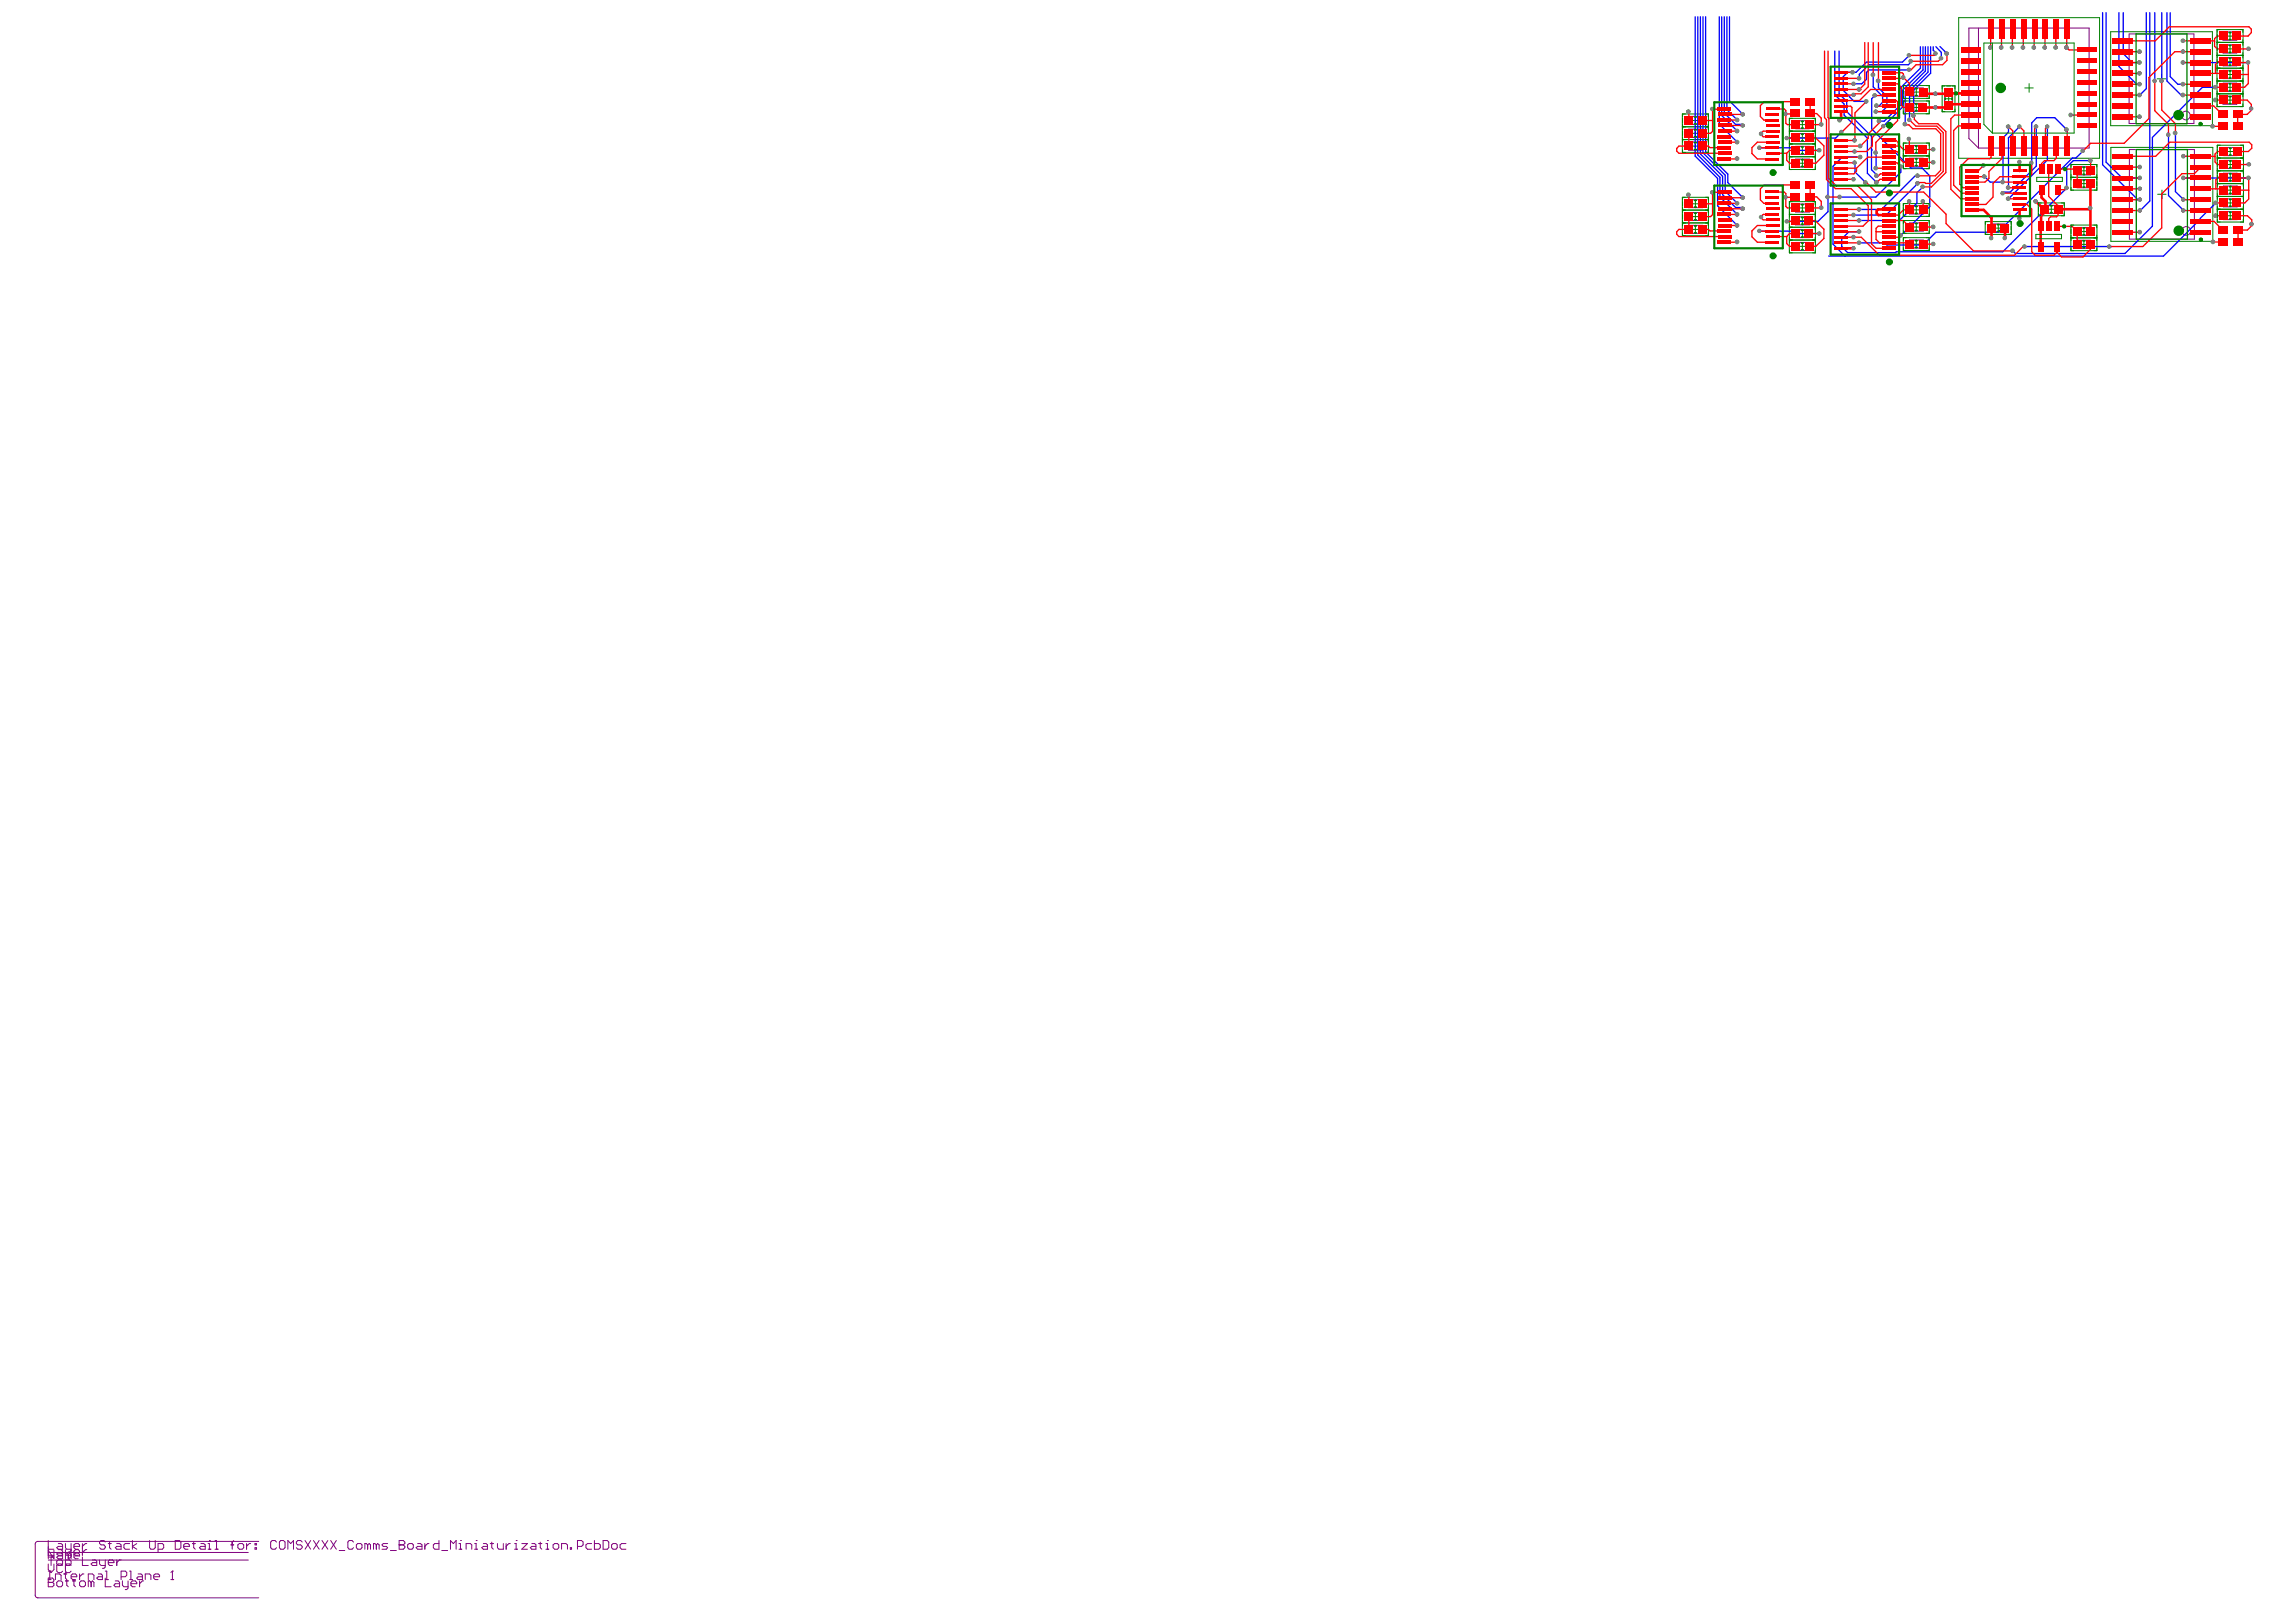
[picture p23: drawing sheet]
<svg xmlns="http://www.w3.org/2000/svg" width="287mm" height="202mm" viewBox="0 0 287 202" stroke-linecap="round" stroke-linejoin="round" font-family="sans-serif">
<g fill="none" stroke="#008000" stroke-width=".12">
<path d="M210.2 14.2h3.3v4.8h-3.3zM210.2 17.4h3.3M210.2 15.8h3.3M211.4 18.3h1M211.4 16.7h1M211.4 15.1h1M211.9 14.5v1M211.9 16.1v1.1M211.9 17.7v1.1M223.6 14.8h3.3v6.4h-3.3zM223.6 19.6h3.3M223.6 18h3.3"/>
<path d="M223.6 16.4h3.3M224.8 18.8h1M224.8 17.2h1M224.8 15.6h1M225.2 15.1v1M225.2 16.7v1M225.2 18.3v1M225.2 19.9v1M237.8 10.7h3.3v1.6h-3.3zM237.8 12.6h3.3v1.6h-3.3zM237.8 17.9h3.3v3.2h-3.3zM237.8 19.5h3.3"/>
<path d="M239 18.7h1M239 13.4h1M239 11.5h1M239.5 11v1M239.5 12.9v1M239.5 18.2v1M239.5 19.8v1M242.7 10.7h1.6v3.3h-1.6zM243 12.3h1M243.5 11.9v1M244.8 2.2h17.6v17.6h-17.6zM253 11h1.1"/>
<path d="M253.6 10.4v1.1M263.8 4h12.7v11.7h-12.7zM263.8 18.4h12.7v11.8h-12.7zM269.6 9.8h1.1M270.1 9.3v1.1M277.1 3.7h3.2v9.6h-3.2zM277.1 11.7h3.2M277.1 10.1h3.2M277.1 8.5h3.2M277.1 5.3h3.2M277.1 6.9h3.2M277.1 18.1h3.3v9.6h-3.3z"/>
<path d="M277.1 19.7h3.3M278.2 12.5h1M278.2 10.9h1M278.2 9.3h1M278.2 7.7h1M278.2 6.1h1M278.2 4.5h1M278.2 18.9h1M278.7 4v1M278.7 5.6v1M278.7 7.2v1M278.7 8.8v1"/>
<path d="M278.7 10.4v1M278.7 12v1M278.7 18.4v1M210.2 24.6h3.3v4.8h-3.3zM210.2 27.8h3.3M210.2 26.2h3.3M211.4 28.7h1M211.4 27.1h1M211.4 25.5h1M211.9 24.9v1.1M211.9 26.5v1M211.9 28.1v1"/>
<path d="M223.6 25.2h3.3v6.4h-3.3zM223.6 30h3.3M223.6 28.4h3.3M223.6 26.8h3.3M224.8 29.2h1M224.8 30.8h1M224.8 27.6h1M224.8 26h1M224.8 20.4h1M225.2 25.5v1M225.2 27.1v1M225.2 28.7v1"/>
<path d="M225.2 30.3v1M237.8 25.4h3.3v1.6h-3.3zM237.8 27.5h3.3v1.6h-3.3zM237.8 29.7h3.3v1.6h-3.3zM239 30.5h1M239 28.4h1M239 26.2h1M239 20.3h1M239.5 25.7v1M239.5 27.8v1.1M239.5 30v1M248.1 27.7h3.3v1.6h-3.3z"/>
<path d="M249.2 28.5h1M249.7 28v1M254.7 25.4h3.3v1.6h-3.3zM255.8 26.1h1.1M256.4 25.7v1M258.8 20.6h3.3v3.2h-3.3zM258.8 28.1h3.3v3.2h-3.3zM258.8 22.2h3.3M258.8 29.7h3.3M259.9 30.5h1M259.9 28.9h1M259.9 22.9h1"/>
<path d="M259.9 21.3h1M260.4 20.8v1.1M260.4 22.4v1.1M260.4 28.4v1M260.4 30v1M269.6 24.3h1.1M270.2 23.8v1M277.1 26.1h3.3M277.1 22.9h3.3M277.1 21.3h3.3M277.1 24.5h3.3M278.2 27h1"/>
<path d="M278.2 25.4h1M278.2 23.8h1M278.2 22.2h1M278.2 20.6h1M278.7 20v1M278.7 21.6v1M278.7 23.2v1M278.7 24.8v1M278.7 26.4v1"/>
</g>
<g fill="none" stroke="#800080" stroke-width=".12">
<path d="M211 14.5h1.7v1h-1.7zM211 16.1h1.7v1.1h-1.7zM211 17.7h1.7v1.1h-1.7zM224.4 15.1h1.7v1h-1.7zM224.4 16.7h1.7v1h-1.7zM224.4 18.3h1.7v1h-1.7zM224.4 19.9h1.7v1h-1.7zM238.6 11h1.7v1h-1.7zM238.6 12.9h1.7v1h-1.7zM238.6 18.2h1.7v1h-1.7zM238.6 19.8h1.7v1h-1.7zM243 11.5h1v1.7h-1z"/>
<path d="M246.1 3.5h15v15h-13.8l-1.2-1.2zM247.3 3.5v15M266.1 4.2h8.1v11.2h-8.1zM266.1 18.7h8.1v11.2h-8.1zM277.8 4h1.7v1h-1.7zM277.8 5.6h1.7v1h-1.7zM277.8 7.2h1.7v1h-1.7zM277.8 8.8h1.7v1h-1.7zM277.8 10.4h1.7v1h-1.7zM277.8 12h1.7v1h-1.7zM277.9 18.4h1.7v1h-1.7zM211 24.9h1.7v1.1h-1.7z"/>
<path d="M211 26.5h1.7v1h-1.7zM211 28.1h1.7v1h-1.7zM224.4 25.5h1.7v1h-1.7zM224.4 27.1h1.7v1h-1.7zM224.4 28.7h1.7v1h-1.7zM224.4 30.3h1.7v1h-1.7zM238.6 25.7h1.7v1h-1.7zM238.6 27.8h1.7v1.1h-1.7zM238.6 30h1.7v1h-1.7zM248.9 28h1.7v1h-1.7zM255.5 25.7h1.7v1h-1.7zM259.6 20.8h1.7v1.1h-1.7z"/>
<path d="M259.6 22.4h1.7v1.1h-1.7zM259.6 28.4h1.7v1h-1.7zM259.6 30h1.7v1h-1.7zM277.9 20h1.7v1h-1.7zM277.9 21.6h1.7v1h-1.7zM277.9 23.2h1.7v1h-1.7zM277.9 24.8h1.7v1h-1.7zM277.9 26.4h1.7v1h-1.7zM6 197.7h.1M6 194h25M6 194.9h25M6 196.3h.4"/>
<path d="M6 197.3h.4M6 192.5v2.2M6 195.4v.7l.4 .4 .3-.4v-.7M6 197.2h.6l.1 .1v.2l-.1 .2 .1 .2v.1l-.1 .2h-.6zM6 193.7l.7 1v-1M6 197.7h.6M6 194.3h.7M6 194.5h.7M6 193.5h.7M6.2 196.3v1M6.4 194.5v1.1M6.9 197.3v-.7h.5l.2 .2v.5"/>
<path d="M7.1 195l.2-.1h.3l.2 .1v.4l-.2 .2h-.3l-.2-.2zM7.1 197.7l.2-.2h.3l.2 .2v.3l-.2 .2h-.3l-.2-.2zM7.3 192.8h.3l.2 .2v.5h-.5l-.2-.1 .2-.2h.5M7.3 193.6h.3l.2 .2v.9h-.5l-.2-.1 .2-.2h.5M7.3 194l-.2 .1 .2 .2h.5M7.3 194h.3l.2 .2M7.8 195.6l-.2-.2h-.3l-.2 .2v.7l.2 .2h.3l.2-.2M8 196.6h.3M8.2 192.8v.6l.1 .1h.6M8.2 193.6v1.1M8.2 196.4v.8l.1 .1v.7l.2 .2M8.2 197.5h.3"/>
<path d="M8.2 194.1l.1 .2h.6M8.2 194h.1l.2 .2M8.5 194.2v.5M8.5 194.2l.2-.2 .2 .2M8.9 197h.7v-.2l-.2-.2h-.3l-.2 .2v.4l.2 .1h.3M8.9 195.6l-.2-.2h-.4l-.1 .2h.5l.2-.2v-.4l-.2-.1h-.5v1.4l.1 .2h.4l.2-.2M8.9 192.8v1.9M8.9 194.5l-.2 .2h-.2M8.9 193.7l-.2 .2h-.2M9.1 197.5h.3M9.2 193.2h.7v-.2l-.1-.2h-.4l-.2 .2v.4l.2 .1h.4M9.2 194.4h.7v-.2l-.1-.2h-.4l-.2 .2v.4l.2 .1h.4"/>
<path d="M9.2 197.3v.7l.2 .2M9.9 194v-.2l-.1-.2h-.4l-.2 .2v.3l.2 .2h.4M9.9 196.6v.7M9.9 197.7l.2-.2h.4l.2 .2v.3l-.2 .2h-.4l-.2-.2zM10.3 192.8v.7M10.3 193.6v.7M10.3 194.5v1.1h.7M10.5 196.6h-.2l-.4 .4M10.8 193.6h-.1l-.4 .4M10.8 192.8h-.1l-.4 .4M11 197.3v-.7h.5l.2 .2v.5M11.4 197.7l-.2-.2h-.2v.7"/>
<path d="M11.4 197.7l.1-.2 .2 .2v.5M11.4 197.7v.5M11.5 194.9h.4l.2 .1v.6h-.6l-.1-.2 .1-.2h.6M12.3 196.6h.3l.2 .2v.5h-.5l-.2-.1 .2-.2h.5M12.4 194.9v.5l.2 .2h.6M13.2 196.3h.1v1M13.2 197.3h.3M13.2 197.2v1h.7M13.2 192.7l-.2-.2h-.4l-.2 .2v.1l.2 .2h.4l.2 .2v.2l-.2 .1h-.4l-.2-.1M13.2 194.9v.9l-.2 .1h-.2M13.5 195.2h.7v-.2l-.2-.1h-.3l-.2 .1v.4l.2 .2h.3M13.5 192.8h.4"/>
<path d="M13.7 192.7v.7l.2 .1M14.4 197.5h.4l.1 .2v.5h-.5l-.2-.2 .2-.1h.5M14.6 192.8h.3l.2 .2v.5h-.5l-.2-.1 .2-.2h.5M14.6 194.9v.7M15.1 197h.6l.1-.2v-.4l-.1-.1h-.6v1M15.1 194.9h-.2l-.3 .3M15.3 197.5v.5l.2 .2h.5M16 197.5v.9l-.2 .2h-.1M16.2 196.3h.2v1M16.2 197.3h.3M16.2 192.8h-.5l-.2 .2v.4l.2 .1h.5M16.4 197.9h.7v-.2l-.2-.2h-.4l-.1 .2v.3l.1 .2h.4"/>
<path d="M16.5 192.5v1M17.1 192.8l-.6 .4 .6 .3M17.3 196.6h.3l.2 .2v.5h-.5l-.2-.1 .2-.2h.5M17.4 197.5v.7M18 197.5h-.2l-.4 .4M18.1 197.3v-.7h.6l.2 .2v.5M18.7 192.5v.9l.2 .1h.3l.2-.1v-.9M19.2 197h.7v-.2l-.1-.2h-.4l-.2 .2v.4l.2 .1h.4M19.8 193.5h.5l.2-.1v-.4l-.2-.2h-.5v1.1M21.4 197.3h.3M21.5 196.3h.1M21.5 196.3v1"/>
<path d="M21.5 196.3l-.1 .1M21.9 192.5h.5l.2 .2v.7l-.2 .1h-.5zM23 193.2h.7v-.2l-.2-.2h-.4l-.1 .2v.4l.1 .1h.4M24 192.8h.4M24.2 192.7v.7l.2 .1M25.1 192.8h.4l.1 .2v.5h-.5l-.2-.1 .2-.2h.5M26 193.5h.4M26 192.8h.2v.7M26.2 192.5h.1M26.9 193.5h.4M26.9 192.5h.2v1M28.9 193h.3"/>
<path d="M29.2 192.5l-.2 .2v.8M29.7 193l.2-.2h.4l.2 .2v.4l-.2 .1h-.4l-.2-.1zM30.8 192.8v.7M31.3 192.8h-.1l-.4 .4M31.9 193.4h.2v.1h-.2zM31.9 192.8h.2v.2h-.2zM32.3 192.6h-27.6h-.1l-.2 .3v6.4l.2 .3h.1h27.6M34.6 192.7l-.2-.2h-.4l-.2 .2v.7l.2 .1h.4l.2-.1M35.1 192.5h.3l.2 .2v.7l-.2 .1h-.3l-.2-.1v-.7zM36 193.5v-1l.3 .3 .4-.3v1M37.8 192.7l-.2-.2h-.4l-.2 .2v.1l.2 .2h.4l.2 .2v.2l-.2 .1h-.4l-.2-.1M38.1 192.5l.7 1"/>
<path d="M38.8 192.5l-.7 1M39.2 192.5l.7 1M39.9 192.5l-.7 1M40.2 192.5l.8 1M41 192.5l-.8 1M41.3 192.5l.7 1M42 192.5l-.7 1M42.4 193.7h.7M44.2 192.7l-.2-.2h-.4l-.1 .2v.7l.1 .1h.4l.2-.1M44.5 193l.2-.2h.4l.1 .2v.4l-.1 .1h-.4l-.2-.1zM45.9 193l-.1-.2h-.2v.7M45.9 193v.5"/>
<path d="M45.9 193l.2-.2 .2 .2v.5M47 193l-.2-.2h-.1v.7M47 193v.5M47 193l.2-.2 .2 .2v.5M48.4 192.8h-.5l-.2 .2 .2 .2h.4l.1 .2-.1 .1h-.6M48.8 193.7h.7M49.9 193h.1M49.9 192.5h.5l.2 .2v.1l-.2 .2 .2 .2v.2l-.2 .1h-.5zM49.9 193h.5M50.9 193l.2-.2h.4l.2 .2v.4l-.2 .1h-.4l-.2-.1zM52.2 192.8h.3l.2 .2v.5h-.5l-.2-.1 .2-.2h.5M53.1 192.8v.7"/>
<path d="M53.6 192.8h-.2l-.3 .4M54.9 192.5v1h-.6l-.1-.1v-.4l.1-.2h.6M55.2 193.7h.7M56.3 193.5v-1l.4 .3 .3-.3v1M57.4 193.5h.3M57.4 192.8h.1v.7M57.5 192.5h.1M58.3 193.5v-.7h.5l.2 .2v.5M59.3 193.5h.4M59.3 192.8h.2v.7M59.5 192.5h.1M60.4 192.8h.4l.1 .2v.5h-.5l-.2-.1 .2-.2h.5"/>
<path d="M61.3 192.8h.3M61.5 192.7v.7l.1 .1M62.2 192.8v.6l.2 .1h.5v-.7M63.3 192.8v.7M63.8 192.8h-.2l-.3 .4M64.3 193.5h.4M64.3 192.8h.2v.7M64.5 192.5h.1M65.2 192.8h.7l-.7 .7h.7M66.5 192.8h.3l.2 .2v.5h-.5l-.2-.1 .2-.2h.5M67.3 192.8h.4M67.5 192.7v.7l.2 .1"/>
<path d="M68.2 193.5h.4M68.2 192.8h.2v.7M68.4 192.5h.1M69.1 193l.2-.2h.4l.1 .2v.4l-.1 .1h-.4l-.2-.1zM70.2 193.5v-.7h.5l.2 .2v.5M71.3 193.4h.1v.1h-.1zM72.2 193.2h.5l.2-.2v-.3l-.2-.2h-.5v1M73.9 192.8h-.5l-.2 .2v.4l.2 .1h.5M74.3 192.5v1h.5l.2-.1v-.4l-.2-.2h-.5M75.4 192.5h.5l.2 .2v.7l-.2 .1h-.5zM76.4 193l.2-.2h.4l.1 .2v.4l-.1 .1h-.4l-.2-.1zM78.2 192.8h-.5l-.2 .2v.4l.2 .1h.5"/>
<circle cx="273.2" cy="14.4" r=".54"/>
<circle cx="273.2" cy="28.9" r=".54"/>
</g>
<g fill="none" stroke="#00f" stroke-width=".16">
<path d="M211.8 2.1v17.4l2.8 2.8v3.4l2.5 2.5M212.2 2.1v17.3l2.7 2.8v2.4l2.2 2.2M212.5 2.1v17.1l2.8 2.8v2.3l1.6 1.6h.8l.1 .2M212.8 2.1v17l2.8 2.8v2l1.5 1.5M213.2 2.1v16.9l2.7 2.7v1.1l1.9 1.9M214.9 2.1v13.4l2.2 2.3M215.2 2.1v12.3l1.9 2M215.5 2.1v12l1.4 1.4h.8l.1 .2M215.8 2.1v11.6l1.3 1.3M216.1 2.1v10.5l1.7 1.7M219.9 18.5h4.6l.4 .3h2.5M228.4 17.2v9.2l-1.2 1.3h-3.9"/>
<path d="M229.3 6.4v5.4l1.2 1.2v1.4l2.9 2.8v4.4l1.1 1.2M229.8 6.4v5.3l1 1v1.2l3.1 3.1v4.2l.6 .7v.1M230.2 16.5l-.8 .7h-6.1M231.1 12.1h.1M232.5 19.6h-2.3l-1.1 1.2v9.7l1.5 1.5M233.3 12.7h.1M233.9 18.7h.1M234.1 9.4v1.5l1.2 1.1v.8l-.4 .4h-.4M234.3 11.9l-.4 .4v3.8l4.9 4.9h1.4l1 1v3.8l-3.6 3.6M234.4 19.1l.1 1.9M234.8 10.1v.9l1 1v1.3l-.6 .6h-.7M238.1 15.5h.1"/>
<path d="M238.6 6.9l-.9 .9h-4.4l-1.3 1.2h-1.1l-.5 .6v1.7l1.3 1.4h1.6M238.6 8.7h-5l-.3 .3v.9l-.6 .6h-1M238.8 7.7l-.3 .4h-4.9l-1.2 1.2v.5M240 5.8v2.7l-2.6 2.5v2.2l-1.9 1.9h-.6M240.3 5.8v2.9l-2.5 2.6v2.1l-2.4 2.4M240.6 5.8v3.1l-2.5 2.5v4.1M240.9 5.8v3.2l-2.3 2.3v3.7M241.3 5.8v3.3l-2.1 2.2v3.2M241.6 5.8v.5l.3 .3v.1M241.9 5.8l.7 .7v.8M242.4 5.8l.7 .7M251 15.8v.7l-.7 .7v5.6h-1.6l-.7-.7"/>
<path d="M252.4 15.8l-1.4 1.4v6.3M254.5 15.8v4.9l-3.3 3.3h-.7l-.2 .1M255.9 15.8v4.2l-4.9 4.8M258.3 16.2l-1.5-1.5h-2.3l-.6 .7v5M260.3 18.9l-.9 .8h-.4l-9.3 9.3h-7.8l-1.6 1.6h-4.5l-.3-.3h-3.1M262.8 1.6v19l4.4 4.3h.3M263.2 1.6v18.7l2 1.9h2.3M264.8 1.6v6.7l2.2 2.2h.4M265.3 1.6v5.1l1.2 1.1h.9M268.2 1.6v9.5l-.8 .8M268.7 1.6v23.5l-1.2 1.2M269.3 1.6v8.5"/>
<path d="M270.2 1.6v8.5M270.8 1.6v8.5l1.8 1.8h.2M271 16.8v7.6l1.9 1.9M271.2 1.6v8l1 .9h.6M271.9 16.6v7.3l1 1M272.8 7.8h8.2M276.9 10.9h-1.7l-6.2 6.3v11.1l-3.4 3.4h-13.7l-.4-.4M219.9 28.9h4.6l.4 .3h2.5M231.8 20.3v1.2l1.3 1.3M237.3 20.6l.3 .2v.7l-3.2 3.1h-4.5M239.3 22l-4.2 4.2h-2.7M239.7 22.9l-4 4h-4"/>
<path d="M240.3 23.3l-.7 .8v1.3l-2.2 2.1h-5M253 30.8h10.6M261.3 20.1h-2.2l-.8 .8v2.6l-8 8h-13.3l-.1 .1h-6l-.7-.8v-.9l.9-.9h1.3M272.9 22.2h8.1M276.9 25.4l-6.5 6.6h-41.9"/>
</g>
<g fill="#808080">
<circle cx="247.9" cy="20.7" r=".28"/>
<circle cx="238.6" cy="17.4" r=".27"/>
<circle cx="270.1" cy="10.1" r=".28"/>
<circle cx="269.3" cy="10.1" r=".28"/>
<circle cx="271" cy="16.8" r=".28"/>
<circle cx="271.8" cy="16.6" r=".28"/>
<circle cx="234.8" cy="15.1" r=".28"/>
<circle cx="232.5" cy="18.2" r=".28"/>
<circle cx="235.4" cy="15.8" r=".27"/>
<circle cx="231.8" cy="18.9" r=".27"/>
<circle cx="239.6" cy="22" r=".28"/>
<circle cx="238.1" cy="15.5" r=".28"/>
<circle cx="232.3" cy="26.2" r=".28"/>
<circle cx="239.6" cy="22.9" r=".28"/>
<circle cx="238.6" cy="15" r=".28"/>
<circle cx="231.6" cy="26.9" r=".28"/>
<circle cx="240.3" cy="23.3" r=".28"/>
<circle cx="239.1" cy="14.4" r=".28"/>
<circle cx="232.3" cy="27.5" r=".28"/>
<circle cx="242.6" cy="7.3" r=".28"/>
<circle cx="243.3" cy="6.7" r=".28"/>
<circle cx="241.9" cy="6.7" r=".28"/>
<circle cx="238.6" cy="6.9" r=".27"/>
<circle cx="238.6" cy="8.7" r=".27"/>
<circle cx="232.3" cy="9.8" r=".28"/>
<circle cx="231.6" cy="10.5" r=".27"/>
<circle cx="238.8" cy="7.6" r=".28"/>
<circle cx="234.1" cy="9.3" r=".28"/>
<circle cx="234.7" cy="10.1" r=".28"/>
<circle cx="237.5" cy="20.8" r=".28"/>
<circle cx="234.5" cy="13.2" r=".28"/>
<circle cx="231.5" cy="9" r=".28"/>
<circle cx="233.2" cy="12.7" r=".28"/>
<circle cx="234.4" cy="13.9" r=".28"/>
<circle cx="234.3" cy="11.9" r=".28"/>
<circle cx="228.4" cy="24.6" r=".28"/>
<circle cx="229.9" cy="24.6" r=".28"/>
<circle cx="230.1" cy="16.5" r=".28"/>
<circle cx="229.9" cy="15" r=".28"/>
<circle cx="234.5" cy="22.8" r=".28"/>
<circle cx="234.5" cy="22" r=".28"/>
<circle cx="253" cy="30.8" r=".28"/>
<circle cx="263.6" cy="30.8" r=".28"/>
<circle cx="260.3" cy="18.8" r=".28"/>
<circle cx="233.1" cy="22.8" r=".28"/>
<circle cx="251.5" cy="31.3" r=".28"/>
<circle cx="234.4" cy="19.1" r=".28"/>
<circle cx="241.9" cy="11.7" r=".28"/>
<circle cx="241.9" cy="13.4" r=".28"/>
<circle cx="254.4" cy="25.2" r=".28"/>
<circle cx="261.2" cy="26" r=".28"/>
<circle cx="252.4" cy="20.2" r=".28"/>
<circle cx="252.4" cy="27.3" r=".27"/>
<circle cx="250.5" cy="29.7" r=".28"/>
<circle cx="248.8" cy="29.7" r=".28"/>
<circle cx="248.7" cy="5.9" r=".28"/>
<circle cx="250.1" cy="5.9" r=".28"/>
<circle cx="251.4" cy="5.9" r=".28"/>
<circle cx="252.8" cy="5.9" r=".28"/>
<circle cx="254.2" cy="5.9" r=".28"/>
<circle cx="255.5" cy="5.9" r=".28"/>
<circle cx="256.9" cy="5.9" r=".28"/>
<circle cx="258.2" cy="5.9" r=".28"/>
<circle cx="258.8" cy="14.4" r=".28"/>
<circle cx="258.2" cy="16.2" r=".28"/>
<circle cx="253.9" cy="20.3" r=".27"/>
<circle cx="248" cy="22" r=".28"/>
<circle cx="251" cy="15.8" r=".28"/>
<circle cx="252.4" cy="15.8" r=".27"/>
<circle cx="254.4" cy="15.8" r=".28"/>
<circle cx="255.8" cy="15.8" r=".27"/>
<circle cx="250.3" cy="22.7" r=".28"/>
<circle cx="251" cy="23.4" r=".28"/>
<circle cx="250.3" cy="24.1" r=".27"/>
<circle cx="251" cy="24.8" r=".28"/>
<circle cx="258.2" cy="23.5" r=".28"/>
<circle cx="261.2" cy="20.1" r=".28"/>
<circle cx="237.5" cy="29.4" r=".28"/>
<circle cx="241.6" cy="30.5" r=".28"/>
<circle cx="241.6" cy="28.3" r=".28"/>
<circle cx="240.3" cy="25.2" r=".28"/>
<circle cx="238.6" cy="25.2" r=".28"/>
<circle cx="231.6" cy="22.4" r=".27"/>
<circle cx="241.6" cy="20.3" r=".28"/>
<circle cx="241.6" cy="18.7" r=".28"/>
<circle cx="234.4" cy="21" r=".28"/>
<circle cx="237.8" cy="9.7" r=".28"/>
<circle cx="232.3" cy="11.2" r=".28"/>
<circle cx="231.6" cy="11.9" r=".27"/>
<circle cx="232.3" cy="28.9" r=".28"/>
<circle cx="231.6" cy="29.6" r=".28"/>
<circle cx="232.3" cy="30.3" r=".28"/>
<circle cx="231.6" cy="31" r=".27"/>
<circle cx="231.8" cy="17.5" r=".28"/>
<circle cx="232.5" cy="19.6" r=".28"/>
<circle cx="231.8" cy="20.3" r=".27"/>
<circle cx="217.1" cy="16.4" r=".28"/>
<circle cx="217.8" cy="14.3" r=".28"/>
<circle cx="217.1" cy="15" r=".28"/>
<circle cx="217.8" cy="15.7" r=".28"/>
<circle cx="217.1" cy="19.8" r=".28"/>
<circle cx="217.1" cy="17.8" r=".28"/>
<circle cx="220.1" cy="16.7" r=".28"/>
<circle cx="227.4" cy="18.8" r=".28"/>
<circle cx="219.9" cy="18.5" r=".28"/>
<circle cx="211" cy="13.9" r=".28"/>
<circle cx="214" cy="13.6" r=".28"/>
<circle cx="227.6" cy="15.5" r=".28"/>
<circle cx="223.1" cy="14.2" r=".28"/>
<circle cx="223.3" cy="17.2" r=".27"/>
<circle cx="217.1" cy="30.2" r=".28"/>
<circle cx="211" cy="24.3" r=".28"/>
<circle cx="214" cy="24" r=".28"/>
<circle cx="220.1" cy="27.1" r=".27"/>
<circle cx="223.3" cy="27.7" r=".27"/>
<circle cx="219.9" cy="28.9" r=".27"/>
<circle cx="217.1" cy="28.2" r=".28"/>
<circle cx="217.1" cy="26.8" r=".28"/>
<circle cx="217.1" cy="25.4" r=".28"/>
<circle cx="217.8" cy="26.1" r=".28"/>
<circle cx="217.8" cy="24.7" r=".28"/>
<circle cx="227.4" cy="29.2" r=".28"/>
<circle cx="227.6" cy="26" r=".28"/>
<circle cx="223.1" cy="24.6" r=".28"/>
<circle cx="281" cy="20.5" r=".28"/>
<circle cx="276.9" cy="26.9" r=".28"/>
<circle cx="276.9" cy="25.3" r=".28"/>
<circle cx="267.4" cy="20.9" r=".28"/>
<circle cx="267.4" cy="22.2" r=".28"/>
<circle cx="267.4" cy="23.6" r=".28"/>
<circle cx="267.4" cy="24.9" r=".28"/>
<circle cx="267.4" cy="26.3" r=".28"/>
<circle cx="267.4" cy="29" r=".28"/>
<circle cx="272.8" cy="19.5" r=".28"/>
<circle cx="272.8" cy="22.2" r=".28"/>
<circle cx="281" cy="22.2" r=".28"/>
<circle cx="272.8" cy="24.9" r=".28"/>
<circle cx="272.8" cy="26.3" r=".28"/>
<circle cx="276.6" cy="30.2" r=".28"/>
<circle cx="281.4" cy="28" r=".28"/>
<circle cx="276.8" cy="10.9" r=".28"/>
<circle cx="276.5" cy="15.8" r=".28"/>
<circle cx="276.8" cy="12.5" r=".28"/>
<circle cx="281.3" cy="13.6" r=".27"/>
<circle cx="281" cy="6.1" r=".28"/>
<circle cx="267.4" cy="14.6" r=".28"/>
<circle cx="280.9" cy="7.8" r=".28"/>
<circle cx="272.8" cy="7.8" r=".28"/>
<circle cx="267.4" cy="7.8" r=".28"/>
<circle cx="267.4" cy="10.5" r=".28"/>
<circle cx="267.4" cy="11.9" r=".28"/>
<circle cx="272.8" cy="11.9" r=".28"/>
<circle cx="272.8" cy="10.5" r=".28"/>
<circle cx="272.8" cy="6.4" r=".28"/>
<circle cx="267.4" cy="6.4" r=".28"/>
<circle cx="272.8" cy="5.1" r=".28"/>
<circle cx="267.4" cy="9.2" r=".28"/>
</g>
<g fill="none" stroke="#f00" stroke-width=".16">
<path d="M211 13.9l.1 1.2M211.1 16.7v1.6h-1.3l-.3 .3v.3l.3 .2h5.7M212.7 18.3h.8l.2 .1 1.8 .1M214 15l-1.3 .1M215.5 13.6h-1.5v2.8l-.2 .3h-1.1M215.5 19.9h1.6M215.5 16.4h1.6M215.5 17.8h1.6M215.5 15h1.6M217.1 16.4h.1M217.1 17.8h.1M217.1 15h.1"/>
<path d="M217.1 19.8v.1M217.8 14.3h.1M217.8 15.7h.1M219.9 18.5h1.6M221.5 18.5h.1M221.5 16.4h-1.1l-.3 .2v.2l.3 .3h1.1M221.5 17.8h-1.9l-.7 .6v.8l.7 .7h1.9M221.5 19.1h1.8M221.5 13.6h1.5M223.2 13.8v1.6l.2 .2h1M223.3 19.1v.9l.3 .4h.8M224.3 12.7h-3.8l-.5 .5v1.4l.4 .4h1.1"/>
<path d="M224.3 14.2h-1.1M224.4 18.8h-.8l-.3 .3M224.4 17.2h-1.1M226.1 17.2h.8M226.2 12.7v1.5h.8l.6 .6v.7M227.3 18.8h.1M227.9 18.2v1.2M228 6.4v8.3l.3 .2v7.5l1.1 1.2h1.9M228.4 6.4l.2 15.9M230.1 18.3h2.4M230.1 13.3h1.2l.1 .1v1.8l-1.2 1.3M230.1 18.9h3.2"/>
<path d="M230.1 11.2h2.5M230.1 19.6h2.4M230.1 17.5h1.7M230.1 11.9h1.6M230.1 12.6h2.3M230.1 10.5h1.6M230.1 9.8h2.3M231.5 9l-1.4 .1M231.7 11.9h.1M231.7 10.5h.1M231.8 17.5h.1M232.4 11.2h.1"/>
<path d="M232.4 9.8h.1M232.5 19.6h.1M232.5 18.3h.1M233 5.3v5.2l-.6 .7M233.3 12.7l-1.5 1.4v3.4M233.4 19.6l-1.4 1.4M233.5 5.3v5.6l-.9 .8h-.8M233.5 16.7v.6l-1 1M234.1 5.3v4.1M234.4 11.9h-.1M234.4 17.8v1.3M234.5 13.2l.1 .1"/>
<path d="M234.8 5.3v4.8M234.9 15.1v.3M235.4 15.8l-1.4 1.4v1M236.1 13.3h.1M236.1 18.3h1.3l.5 .4h.7M236.1 18.9h1l.2 .3v.5l.6 .6M236.1 17.5h.9l.2 .3v.5M237 12.6l.1 .1v2.4M237.2 10.5l.4 .4v2.3l.3 .2h.7M237.7 9.1l.2 .2v.4l-.1 .1M238.1 15.5l.1 .1h.4l.4 .5h2.9l.6 .6M238.6 17.4v1.3"/>
<path d="M238.6 18.7h.1M238.6 10.4v1.1M238.6 15l.8 .8h2.6M239.2 14.5v.4l.6 .6h2.4M239.5 8.1l-.7 .6h-.2M240.3 18.7h1.3M241.9 6.7l-.2 .2M242.8 16.6v4.8M243.2 16.4v5.2M243.3 6.7v.8l-.5 .6M244.2 16.3v6.8M244.3 14.4l-.5 .4v8.8"/>
<path d="M246 19.8l-1.1 1.1v2.1l.4 .5h1.1M248.8 3.8v2.1M248.8 18.3v1.4l-.1 .1M250.1 3.8v2.1M250.2 18.3v1.5M251.5 3.8v2.1M251.5 16.4v1.9M252.4 15.8l.5 .6v1.9M252.8 3.8v2.1M254.2 3.8v2.1M254.5 15.8l-.2 .3v2.2M256.9 3.8v2.1"/>
<path d="M257 18.3v1.5l-.3 .3M258.3 16.2v2.1M258.3 3.7v2.2l.3 .3M260.9 14.4h.1M261.3 17.9l-1 1M268.6 9.7v5.1M269.3 10.1v3.7M270.2 10.1v3.7M271 15.5v1.3M271.8 6.5h1M271.9 15.5v1.1M276.7 5.1l.1 .1"/>
<path d="M276.8 19.5v.1M277.1 4.5l-.3 .3v1l.3 .3M277.1 18.9l-.3 .4v.9l.3 .4M277.2 7.7l-.3 .3v1.2M277.7 9.2l.1 .1M279.6 7.8h1.4v2.6l-.5 .5M280.8 12.5l.5 .5v.8l-.5 .5h-1.2v1.5l.1-.1M281.1 3.3l.2 .3v.5l-.4 .4M281.1 17.8l.3 .3v.4l-.4 .4M211 24.4l.1 1.1M211.1 27.1v1.6h-1.3l-.3 .3v.3l.3 .3h5.7M212.7 28.7h.8l.2 .2h1.8"/>
<path d="M214 25.4l-1.3 .1M215.5 24h-1.5v2.8l-.2 .3h-1.1M215.5 28.2h1.6M215.5 25.4h1.6M217.1 28.2h.1M217.1 25.4h.1M217.1 26.8h.1M217.1 30.2l-1.6 .1M217.8 26.1h.1M217.8 24.7h.1M219.9 28.9h1.6M220.4 26.8l-.3 .2v.3l.3 .2h1.1"/>
<path d="M221.5 28.9h.1M221.5 28.2h-1.9l-.7 .7v.7l.7 .7h1.9M221.5 24h1.5l.2 .2v1.6l.2 .2h1M221.5 29.6h1.8M223.3 29.6v.8l.3 .4h.8M224.3 23.1h-3.8l-.5 .5v1.4l.4 .4h1.1M224.3 24.6h-1.1M224.4 29.2h-.8l-.3 .4M224.4 27.6l-.1 .1h-1M226.1 27.6h.8l1 1v1.2l-1 1h-.8M226.1 20.4h.8M226.2 23.1v1.5h.8"/>
<path d="M227.3 29.2h.1M227.6 25.2v.8M229.5 23.2h2.7M230.1 29.6h.1M230.1 30.3h.1M230.1 28.3h.1M230.1 27.5h.1M230.1 26.2h.1M230.1 29h.1M230.1 26.9h.1M230.1 29.6h2.5M230.1 30.3h2.3"/>
<path d="M230.1 27.5h2.3M230.1 26.2h2.3M230.1 21h1.9M231.8 20.3h.1M232 21v.4l-.3 .3h-1.6M233.1 22.8h.2l1.1 1.2M233.5 25.7v1.9l-.7 .7h-2.7M233.9 30.5l.6 .5M234.5 21h.1M234.5 28.9v.1M234.7 28.3l-.2 .2v1.4l.4 .4M234.9 22.4l-.4 .4"/>
<path d="M235 21.7l-.2 .3h-.3M236.1 21.7h.1M236.1 30.3h2.4l.1 .2M236.1 27.5h1.7l.8 .9M237.1 20.3l.5 .5M237.6 29.4l-.3 .2h-1.2M238.6 25.2v1h-.7l-.7 .7M239.7 22.9l.1-.1 1.6 .1M240.3 30.5h1.3M240.3 28.4h1.3M240.3 23.3h1.1M240.3 25.2v1"/>
<path d="M242.5 21.3l-.6 .7h-2.2M243.2 26.8v1.1M245 24.8h.1M245 24.8h1.4M245.2 24.1h1.2M247.9 20.7l-.7 .7M248 22.1h.1M248.6 21.4v.9l-.5 .5M250.3 22.8h.1M250.3 24.1h.1M251 24.8h.1M251 23.5h.1"/>
<path d="M252.4 25.5h.9M253 30.8h-.2l-1 1.1M253.9 26.1v5.4l.4 .4M253.9 20.4v1.3l-.3 .4M255.5 20.1l-.4 .3v.7M256.1 21.1l-.1 .1v3.3l1.2 1.2v1.2l-.2 .2h-.8l-.2 .2v1M257.1 31.5l-.4 .4M257.1 31.5l.5 .6M257.1 30.8v.7M258.3 23.5l-.2 .2M259 28.3l.6 .6v1.6M259.4 21.1l.2 .2v1.6"/>
<path d="M261.2 30.5v.7l-.9 .9M261.3 20.1l-.1 1.2M270.2 24.2v4.3M275 20.9l-.8 .8M277.2 22.2l-.3 .3v1.1M277.8 23.6l.1 .2M279.7 22.2h1.3v2.7l-.5 .5M280.9 27l.5 .5v.7l-.5 .5h-1.2v1.5h.1"/>
</g>
<g fill="none" stroke="#f00" stroke-width=".33">
<path d="M230.1 13.9v1l-.2 .1M243.5 11.5l.2 .2M243.5 11.5l-.2 .2M243.7 13l-.4 .4M234.7 26.2l-.2 .1v.4l.3 .2M247.9 26.2l1 1v2.5M250.5 28.5l.1 1.2M252.4 20.3v1.1M252.4 26.2v1.1M254.4 25.2l1 .9M255.1 27l-.1 3.8M255.1 23.7v1"/>
<path d="M261.2 26l-.1 .1M261.2 22.9v6"/>
</g>
<circle cx="240.3" cy="13.4" r=".16" fill="#f00"/>
<path d="M240.3 13.4h3M240.3 11.5l.2 .2h2.8M243.7 13h2.6M243.7 11.7h2.6M230.1 31h1.6M234.7 26.2h1.4M234.8 26.9h1.3M246.4 26.2h1.5M255.1 24.7l.5 .5v.9h-.1M255.4 26.1h.1M255.5 26.1v.4l-.4 .5M257.2 26.1h3.9" fill="none" stroke="#f00" stroke-width=".33"/>
<g fill="none" stroke="#f00" stroke-width=".16">
<path d="M215.5 14.3h2.3M215.5 15.7h2.3M223 13.6l.2 .2M226.1 18.8h1.2M226.1 15.6h1.5M226.9 17.2l1 1M227.9 19.4l-1 1M231.8 11.7l-.1 .2M233.4 19.6h2.7M234 18.2l-.7 .7M234.5 13.9h1.6M234.6 13.3h1.5"/>
<path d="M234.9 15.4l-1.4 1.3M236.1 12.6h.9M236.1 11.9h-1.8M236.1 9.8h1.7M236.1 10.5h1.1M236.1 9.1h1.6M236.1 11.2h-2.3l-1.4 1.4M237.1 15.1l-2.7 2.7M237.9 9.7l.7 .7M238.6 6.9h3.1M239.5 8.1h3.3M242 15.8l.8 .8"/>
<path d="M242.2 15.5l1 .9M242.5 16.7v4.6M242.6 7.3l-.4 .4h-3.4M244.3 14.4h2M246 19.8h2.7M246.3 15.7h-1.6l-.5 .6M250.2 19.8l-1.6 1.6M251 15.8l.5 .6M255.6 3.8v2.1M255.9 15.8l-.3 .3v2.2M258.6 6.2h2.3M258.8 14.4h2.1"/>
<path d="M265.3 14.6h2.1M265.3 11.9h2.1M265.3 10.5h2.1M265.3 9.2h2.1M265.3 7.8h2.1M265.3 6.5h2.1M268.6 14.8l-3.1 3.1h-4.2M269.3 13.8l1.7 1.7M270.2 13.8l1.7 1.7M271.8 6.5l-3.2 3.2M272.8 11.9h2.2M272.8 10.5h2.2"/>
<path d="M272.8 7.8h2.2M272.8 6.5h2.2M272.8 5.1h3.9M272.9 19.5h3.9M275 9.2h2.7M275 13.2h1.6l1.1 1.1M276.5 15.8h1.2M276.9 12.5h.9M276.9 10.9h.9M277.1 6.1h.7M277.1 4.5h.7M277.1 18.9h.8"/>
<path d="M277.2 7.7h.6M279.5 12.5h1.3M279.5 10.9h1M279.5 6.1h1.6M279.5 4.5h1.4M279.5 7.7l.1 .1M279.5 9.3h1.5M279.6 18.9h1.4M281.1 3.3h-10l-1.8 1.8h-4M281.1 17.8h-9.9l-1.8 1.7h-4.1M215.5 26.8h1.6M215.5 26.1h2.3"/>
<path d="M215.5 24.7h2.3M220.4 26.8h1.1M226.1 29.2h1.2M226.1 26h1.5M227 24.6l.6 .6M228.4 24.6h1.5M228.6 22.3l.9 .9M230.1 29h2.3M230.1 26.9h1.6M230.1 22.4h1.6M230.1 20.3h1.7M231.3 23.6l2.2 2.1"/>
<path d="M232.2 23.2l1.7 1.7v5.6M232.6 29.6l2.3 2.3h16.9M234.4 24h6l2.8 2.8M234.5 31h1.6M234.5 21h1.6M234.5 29h1.6M234.7 28.3h1.4M234.9 30.3h1.2M234.9 22.4h1.2M235 21.7h1.1M236.1 20.3h.1M236.1 26.9h1.1"/>
<path d="M236.1 20.3h1M237.9 20.3h.7M240.3 20.3h1.3M242.8 21.4l-1.4 1.5M243.2 21.6l-1.8 1.7M243.2 27.9l3.4 3.4h4.9M243.8 23.6l1.2 1.2M244.2 23.1l1 1M246.4 22.8h1.7M246.4 22.1h1.6M246.4 21.4h.8M250.3 22.8h2.1"/>
<path d="M250.3 24.1h2.1M251 24.8h1.4M251 23.5h1.4M253.3 25.5l.6 .6M253.6 22.1h-3.7l-.8 .8v1.7l-.9 .9h-1.8M254.3 31.9h2.4M255.5 20.1h1.2M257.1 28.3h1.9M257.2 23.7h.9M257.2 21.1h2.2M257.6 32.1h2.7M265.3 26.3h2.2"/>
<path d="M265.3 24.9h2.2M265.3 23.6h2.2M265.3 22.2h2.2M265.3 20.9h2.2M265.3 29h2.2M270.2 28.5l-2.4 2.3h-4.2M272.9 26.3h2.1M272.9 24.9h2.1M272.9 22.2h2.1M274.2 21.7h-1.5l-2.5 2.5M275 23.6h2.8M275 27.7h1.7l1.1 1"/>
<path d="M276.6 30.2h1.2M276.9 27h1M276.9 25.4h1M277.1 20.6h.8M277.2 22.2h.7M279.6 27h1.3M279.6 25.4h.9M279.6 20.6h1.5M279.6 23.8h1.4M279.6 22.2h.1"/>
</g>
<g fill="#808080">
<circle cx="247.9" cy="20.7" r=".28"/>
<circle cx="238.6" cy="17.4" r=".27"/>
<circle cx="270.1" cy="10.1" r=".28"/>
<circle cx="269.3" cy="10.1" r=".28"/>
<circle cx="271" cy="16.8" r=".28"/>
<circle cx="271.8" cy="16.6" r=".28"/>
<circle cx="234.8" cy="15.1" r=".28"/>
<circle cx="232.5" cy="18.2" r=".28"/>
<circle cx="235.4" cy="15.8" r=".27"/>
<circle cx="231.8" cy="18.9" r=".27"/>
<circle cx="239.6" cy="22" r=".28"/>
<circle cx="238.1" cy="15.5" r=".28"/>
<circle cx="232.3" cy="26.2" r=".28"/>
<circle cx="239.6" cy="22.9" r=".28"/>
<circle cx="238.6" cy="15" r=".28"/>
<circle cx="231.6" cy="26.9" r=".28"/>
<circle cx="240.3" cy="23.3" r=".28"/>
<circle cx="239.1" cy="14.4" r=".28"/>
<circle cx="232.3" cy="27.5" r=".28"/>
<circle cx="242.6" cy="7.3" r=".28"/>
<circle cx="243.3" cy="6.7" r=".28"/>
<circle cx="241.9" cy="6.7" r=".28"/>
<circle cx="238.6" cy="6.9" r=".27"/>
<circle cx="238.6" cy="8.7" r=".27"/>
<circle cx="232.3" cy="9.8" r=".28"/>
<circle cx="231.6" cy="10.5" r=".27"/>
<circle cx="238.8" cy="7.6" r=".28"/>
<circle cx="234.1" cy="9.3" r=".28"/>
<circle cx="234.7" cy="10.1" r=".28"/>
<circle cx="237.5" cy="20.8" r=".28"/>
<circle cx="234.5" cy="13.2" r=".28"/>
<circle cx="231.5" cy="9" r=".28"/>
<circle cx="233.2" cy="12.7" r=".28"/>
<circle cx="234.4" cy="13.9" r=".28"/>
<circle cx="234.3" cy="11.9" r=".28"/>
<circle cx="228.4" cy="24.6" r=".28"/>
<circle cx="229.9" cy="24.6" r=".28"/>
<circle cx="230.1" cy="16.5" r=".28"/>
<circle cx="229.9" cy="15" r=".28"/>
<circle cx="234.5" cy="22.8" r=".28"/>
<circle cx="234.5" cy="22" r=".28"/>
<circle cx="253" cy="30.8" r=".28"/>
<circle cx="263.6" cy="30.8" r=".28"/>
<circle cx="260.3" cy="18.8" r=".28"/>
<circle cx="233.1" cy="22.8" r=".28"/>
<circle cx="251.5" cy="31.3" r=".28"/>
<circle cx="234.4" cy="19.1" r=".28"/>
<circle cx="241.9" cy="11.7" r=".28"/>
<circle cx="241.9" cy="13.4" r=".28"/>
<circle cx="254.4" cy="25.2" r=".28"/>
<circle cx="261.2" cy="26" r=".28"/>
<circle cx="252.4" cy="20.2" r=".28"/>
<circle cx="252.4" cy="27.3" r=".27"/>
<circle cx="250.5" cy="29.7" r=".28"/>
<circle cx="248.8" cy="29.7" r=".28"/>
<circle cx="248.7" cy="5.9" r=".28"/>
<circle cx="250.1" cy="5.9" r=".28"/>
<circle cx="251.4" cy="5.9" r=".28"/>
<circle cx="252.8" cy="5.9" r=".28"/>
<circle cx="254.2" cy="5.9" r=".28"/>
<circle cx="255.5" cy="5.9" r=".28"/>
<circle cx="256.9" cy="5.9" r=".28"/>
<circle cx="258.2" cy="5.9" r=".28"/>
<circle cx="258.8" cy="14.4" r=".28"/>
<circle cx="258.2" cy="16.2" r=".28"/>
<circle cx="253.9" cy="20.3" r=".27"/>
<circle cx="248" cy="22" r=".28"/>
<circle cx="251" cy="15.8" r=".28"/>
<circle cx="252.4" cy="15.8" r=".27"/>
<circle cx="254.4" cy="15.8" r=".28"/>
<circle cx="255.8" cy="15.8" r=".27"/>
<circle cx="250.3" cy="22.7" r=".28"/>
<circle cx="251" cy="23.4" r=".28"/>
<circle cx="250.3" cy="24.1" r=".27"/>
<circle cx="251" cy="24.8" r=".28"/>
<circle cx="258.2" cy="23.5" r=".28"/>
<circle cx="261.2" cy="20.1" r=".28"/>
<circle cx="237.5" cy="29.4" r=".28"/>
<circle cx="241.6" cy="30.5" r=".28"/>
<circle cx="241.6" cy="28.3" r=".28"/>
<circle cx="240.3" cy="25.2" r=".28"/>
<circle cx="238.6" cy="25.2" r=".28"/>
<circle cx="231.6" cy="22.4" r=".27"/>
<circle cx="241.6" cy="20.3" r=".28"/>
<circle cx="241.6" cy="18.7" r=".28"/>
<circle cx="234.4" cy="21" r=".28"/>
<circle cx="237.8" cy="9.7" r=".28"/>
<circle cx="232.3" cy="11.2" r=".28"/>
<circle cx="231.6" cy="11.9" r=".27"/>
<circle cx="232.3" cy="28.9" r=".28"/>
<circle cx="231.6" cy="29.6" r=".28"/>
<circle cx="232.3" cy="30.3" r=".28"/>
<circle cx="231.6" cy="31" r=".27"/>
<circle cx="231.8" cy="17.5" r=".28"/>
<circle cx="232.5" cy="19.6" r=".28"/>
<circle cx="231.8" cy="20.3" r=".27"/>
<circle cx="217.1" cy="16.4" r=".28"/>
<circle cx="217.8" cy="14.3" r=".28"/>
<circle cx="217.1" cy="15" r=".28"/>
<circle cx="217.8" cy="15.7" r=".28"/>
<circle cx="217.1" cy="19.8" r=".28"/>
<circle cx="217.1" cy="17.8" r=".28"/>
<circle cx="220.1" cy="16.7" r=".28"/>
<circle cx="227.4" cy="18.8" r=".28"/>
<circle cx="219.9" cy="18.5" r=".28"/>
<circle cx="211" cy="13.9" r=".28"/>
<circle cx="214" cy="13.6" r=".28"/>
<circle cx="227.6" cy="15.5" r=".28"/>
<circle cx="223.1" cy="14.2" r=".28"/>
<circle cx="223.3" cy="17.2" r=".27"/>
<circle cx="217.1" cy="30.2" r=".28"/>
<circle cx="211" cy="24.3" r=".28"/>
<circle cx="214" cy="24" r=".28"/>
<circle cx="220.1" cy="27.1" r=".27"/>
<circle cx="223.3" cy="27.7" r=".27"/>
<circle cx="219.9" cy="28.9" r=".27"/>
<circle cx="217.1" cy="28.2" r=".28"/>
<circle cx="217.1" cy="26.8" r=".28"/>
<circle cx="217.1" cy="25.4" r=".28"/>
<circle cx="217.8" cy="26.1" r=".28"/>
<circle cx="217.8" cy="24.7" r=".28"/>
<circle cx="227.4" cy="29.2" r=".28"/>
<circle cx="227.6" cy="26" r=".28"/>
<circle cx="223.1" cy="24.6" r=".28"/>
<circle cx="281" cy="20.5" r=".28"/>
<circle cx="276.9" cy="26.9" r=".28"/>
<circle cx="276.9" cy="25.3" r=".28"/>
<circle cx="267.4" cy="20.9" r=".28"/>
<circle cx="267.4" cy="22.2" r=".28"/>
<circle cx="267.4" cy="23.6" r=".28"/>
<circle cx="267.4" cy="24.9" r=".28"/>
<circle cx="267.4" cy="26.3" r=".28"/>
<circle cx="267.4" cy="29" r=".28"/>
<circle cx="272.8" cy="19.5" r=".28"/>
<circle cx="272.8" cy="22.2" r=".28"/>
<circle cx="281" cy="22.2" r=".28"/>
<circle cx="272.8" cy="24.9" r=".28"/>
<circle cx="272.8" cy="26.3" r=".28"/>
<circle cx="276.6" cy="30.2" r=".28"/>
<circle cx="281.4" cy="28" r=".28"/>
<circle cx="276.8" cy="10.9" r=".28"/>
<circle cx="276.5" cy="15.8" r=".28"/>
<circle cx="276.8" cy="12.5" r=".28"/>
<circle cx="281.3" cy="13.6" r=".27"/>
<circle cx="281" cy="6.1" r=".28"/>
<circle cx="267.4" cy="14.6" r=".28"/>
<circle cx="280.9" cy="7.8" r=".28"/>
<circle cx="272.8" cy="7.8" r=".28"/>
<circle cx="267.4" cy="7.8" r=".28"/>
<circle cx="267.4" cy="10.5" r=".28"/>
<circle cx="267.4" cy="11.9" r=".28"/>
<circle cx="272.8" cy="11.9" r=".28"/>
<circle cx="272.8" cy="10.5" r=".28"/>
<circle cx="272.8" cy="6.4" r=".28"/>
<circle cx="267.4" cy="6.4" r=".28"/>
<circle cx="272.8" cy="5.1" r=".28"/>
<circle cx="267.4" cy="9.2" r=".28"/>
</g>
<g fill="#f00">
<path d="M210.5 24.9h1v1.1h-1z" fill-rule="evenodd"/>
<path d="M210.5 16.1h1.1v1.1h-1.1z" fill-rule="evenodd"/>
<path d="M210.5 14.5h1v1.1h-1z" fill-rule="evenodd"/>
<path d="M223.9 27h1v1.1h-1z" fill-rule="evenodd"/>
<path d="M223.9 25.4h1v1.1h-1z" fill-rule="evenodd"/>
<path d="M223.7 22.6h1.2v1h-1.2z" fill-rule="evenodd"/>
<path d="M223.9 16.7h1v1h-1z" fill-rule="evenodd"/>
<path d="M223.7 12.2h1.2v1h-1.2z" fill-rule="evenodd"/>
<path d="M225.6 27h1v1.1h-1z" fill-rule="evenodd"/>
<path d="M225.6 25.4h1v1.1h-1z" fill-rule="evenodd"/>
<path d="M225.7 22.6h1.1v1h-1.1z" fill-rule="evenodd"/>
<path d="M225.6 16.7h1v1h-1z" fill-rule="evenodd"/>
<path d="M225.7 12.2h1.1v1h-1.1z" fill-rule="evenodd"/>
<path d="M243 12.7h1v1h-1z" fill-rule="evenodd"/>
<path d="M251.5 26h1.8v.4h-1.8z" fill-rule="evenodd"/>
<path d="M251.5 25.4h1.7v.3h-1.7z" fill-rule="evenodd"/>
<path d="M251.5 23.9h1.8v.4h-1.8z" fill-rule="evenodd"/>
<path d="M251.5 23.3h1.7v.3h-1.7z" fill-rule="evenodd"/>
<path d="M251.5 21.2h1.8v.3h-1.8z" fill-rule="evenodd"/>
<path d="M251.5 21.9h1.7v.3h-1.7z" fill-rule="evenodd"/>
<path d="M254.7 27.7h.6v1.2h-.6z" fill-rule="evenodd"/>
<path d="M254.8 23.1h.7v1.2h-.7z" fill-rule="evenodd"/>
<path d="M254.8 20.6h.7v1.1h-.7z" fill-rule="evenodd"/>
<path d="M256.7 27.7h.7v1.2h-.7z" fill-rule="evenodd"/>
<path d="M255.7 27.7h.7v1.2h-.7z" fill-rule="evenodd"/>
<path d="M256.8 23.1h.7v1.2h-.7z" fill-rule="evenodd"/>
<path d="M256.8 20.6h.7v1.1h-.7z" fill-rule="evenodd"/>
<path d="M255.8 20.6h.7v1.1h-.7z" fill-rule="evenodd"/>
<path d="M260.7 20.8h1.1v1.1h-1.1z" fill-rule="evenodd"/>
<path d="M210.6 28.1h1v1.1h-1z" fill-rule="evenodd"/>
<path d="M210.5 26.5h1v1.1h-1z" fill-rule="evenodd"/>
<path d="M210.5 17.7h1.1v1.1h-1.1z" fill-rule="evenodd"/>
<path d="M223.7 24.1h1.2v1h-1.2z" fill-rule="evenodd"/>
<path d="M223.9 28.6h1v1.1h-1z" fill-rule="evenodd"/>
<path d="M223.9 30.2h1v1.1h-1z" fill-rule="evenodd"/>
<path d="M223.9 18.3h1v1h-1z" fill-rule="evenodd"/>
<path d="M223.9 19.9h1v1h-1z" fill-rule="evenodd"/>
<path d="M223.9 15h1v1.1h-1z" fill-rule="evenodd"/>
<path d="M223.7 13.7h1.2v.9h-1.2z" fill-rule="evenodd"/>
<path d="M225.7 24.1h1.1v1h-1.1z" fill-rule="evenodd"/>
<path d="M225.6 28.6h1v1.1h-1z" fill-rule="evenodd"/>
<path d="M225.6 30.2h1v1.1h-1z" fill-rule="evenodd"/>
<path d="M225.6 18.3h1v1h-1z" fill-rule="evenodd"/>
<path d="M225.6 19.9h1v1h-1z" fill-rule="evenodd"/>
<path d="M225.6 15h1v1.1h-1z" fill-rule="evenodd"/>
<path d="M225.7 13.7h1.1v.9h-1.1z" fill-rule="evenodd"/>
<path d="M243 11h1v1h-1z" fill-rule="evenodd"/>
<path d="M250 28h1.1v1h-1.1z" fill-rule="evenodd"/>
<path d="M249.9 17.1h.6v2.4h-.6z" fill-rule="evenodd"/>
<path d="M249.9 2.4h.6v2.5h-.6z" fill-rule="evenodd"/>
<path d="M251.5 24.6h1.8v.4h-1.8z" fill-rule="evenodd"/>
<path d="M251.5 22.6h1.8v.3h-1.8z" fill-rule="evenodd"/>
<path d="M252.6 17.1h.6v2.4h-.6z" fill-rule="evenodd"/>
<path d="M252.6 2.4h.6v2.5h-.6z" fill-rule="evenodd"/>
<path d="M254.7 30.3h.6v1.1h-.6z" fill-rule="evenodd"/>
<path d="M253.9 17.1h.7v2.4h-.7z" fill-rule="evenodd"/>
<path d="M253.9 2.4h.7v2.5h-.7z" fill-rule="evenodd"/>
<path d="M256.7 30.3h.7v1.1h-.7z" fill-rule="evenodd"/>
<path d="M256.7 17.1h.6v2.4h-.6z" fill-rule="evenodd"/>
<path d="M256.7 2.4h.6v2.5h-.6z" fill-rule="evenodd"/>
<path d="M258 17.1h.7v2.4h-.7z" fill-rule="evenodd"/>
<path d="M258 2.4h.7v2.5h-.7z" fill-rule="evenodd"/>
<path d="M260.7 30h1v1h-1z" fill-rule="evenodd"/>
<path d="M260.7 28.4h1v1h-1z" fill-rule="evenodd"/>
<path d="M260.7 22.4h1.1v1.1h-1.1z" fill-rule="evenodd"/>
<path d="M214.7 29.4h1.7v.3h-1.7z" fill-rule="evenodd"/>
<path d="M214.6 30.1h1.8v.4h-1.8z" fill-rule="evenodd"/>
<path d="M214.7 28h1.7v.4h-1.7z" fill-rule="evenodd"/>
<path d="M214.7 27.3h1.7v.4h-1.7z" fill-rule="evenodd"/>
<path d="M214.7 25.9h1.7v.4h-1.7z" fill-rule="evenodd"/>
<path d="M214.6 25.2h1.8v.4h-1.8z" fill-rule="evenodd"/>
<path d="M212.2 24.9h1v1.1h-1z" fill-rule="evenodd"/>
<path d="M214.7 23.8h1.7v.4h-1.7z" fill-rule="evenodd"/>
<path d="M214.6 18.3h1.8v.4h-1.8z" fill-rule="evenodd"/>
<path d="M214.7 19h1.7v.3h-1.7z" fill-rule="evenodd"/>
<path d="M214.6 19.7h1.8v.3h-1.8z" fill-rule="evenodd"/>
<path d="M214.7 17.6h1.7v.4h-1.7z" fill-rule="evenodd"/>
<path d="M214.6 16.9h1.8v.4h-1.8z" fill-rule="evenodd"/>
<path d="M214.7 16.2h1.7v.4h-1.7z" fill-rule="evenodd"/>
<path d="M212.2 16.1h1v1.1h-1z" fill-rule="evenodd"/>
<path d="M214.6 14.8h1.8v.4h-1.8z" fill-rule="evenodd"/>
<path d="M214.7 14.1h1.7v.4h-1.7z" fill-rule="evenodd"/>
<path d="M212.2 14.5h1v1.1h-1z" fill-rule="evenodd"/>
<path d="M220.7 30.1h1.7v.4h-1.7z" fill-rule="evenodd"/>
<path d="M220.7 29.4h1.7v.3h-1.7z" fill-rule="evenodd"/>
<path d="M220.7 28h1.7v.4h-1.7z" fill-rule="evenodd"/>
<path d="M220.7 27.3h1.7v.4h-1.7z" fill-rule="evenodd"/>
<path d="M220.7 25.2h1.7v.4h-1.7z" fill-rule="evenodd"/>
<path d="M220.7 25.9h1.7v.4h-1.7z" fill-rule="evenodd"/>
<path d="M220.7 23.8h1.7v.4h-1.7z" fill-rule="evenodd"/>
<path d="M220.7 19.7h1.7v.3h-1.7z" fill-rule="evenodd"/>
<path d="M220.7 19h1.7v.3h-1.7z" fill-rule="evenodd"/>
<path d="M220.7 18.3h1.7v.4h-1.7z" fill-rule="evenodd"/>
<path d="M220.7 17.6h1.7v.4h-1.7z" fill-rule="evenodd"/>
<path d="M220.7 16.9h1.7v.4h-1.7z" fill-rule="evenodd"/>
<path d="M220.7 16.2h1.7v.4h-1.7z" fill-rule="evenodd"/>
<path d="M220.7 14.8h1.7v.4h-1.7z" fill-rule="evenodd"/>
<path d="M220.7 14.1h1.7v.4h-1.7z" fill-rule="evenodd"/>
<path d="M229.2 29.5h1.7v.3h-1.7z" fill-rule="evenodd"/>
<path d="M229.2 30.2h1.7v.3h-1.7z" fill-rule="evenodd"/>
<path d="M229.2 27.4h1.7v.3h-1.7z" fill-rule="evenodd"/>
<path d="M229.2 28.1h1.7v.3h-1.7z" fill-rule="evenodd"/>
<path d="M229.2 26h1.7v.4h-1.7z" fill-rule="evenodd"/>
<path d="M229.2 20.9h1.7v.3h-1.7z" fill-rule="evenodd"/>
<path d="M229.2 21.6h1.7v.3h-1.7z" fill-rule="evenodd"/>
<path d="M229.2 18.8h1.7v.3h-1.7z" fill-rule="evenodd"/>
<path d="M229.2 19.5h1.7v.3h-1.7z" fill-rule="evenodd"/>
<path d="M229.2 17.4h1.7v.3h-1.7z" fill-rule="evenodd"/>
<path d="M229.2 12.4h1.7v.3h-1.7z" fill-rule="evenodd"/>
<path d="M229.2 13.1h1.7v.4h-1.7z" fill-rule="evenodd"/>
<path d="M229.2 10.3h1.7v.4h-1.7z" fill-rule="evenodd"/>
<path d="M229.2 9.6h1.7v.4h-1.7z" fill-rule="evenodd"/>
<path d="M229.2 11h1.7v.4h-1.7z" fill-rule="evenodd"/>
<path d="M229.2 8.9h1.7v.4h-1.7z" fill-rule="evenodd"/>
<path d="M235.2 30.2h1.7v.3h-1.7z" fill-rule="evenodd"/>
<path d="M235.2 29.4h1.7v.4h-1.7z" fill-rule="evenodd"/>
<path d="M239.8 30h1v1h-1z" fill-rule="evenodd"/>
<path d="M238.1 30h1.1v1h-1.1z" fill-rule="evenodd"/>
<path d="M235.2 28.1h1.7v.3h-1.7z" fill-rule="evenodd"/>
<path d="M235.2 27.4h1.7v.3h-1.7z" fill-rule="evenodd"/>
<path d="M235.2 26h1.7v.4h-1.7z" fill-rule="evenodd"/>
<path d="M235.2 21.5h1.7v.4h-1.7z" fill-rule="evenodd"/>
<path d="M235.2 20.8h1.7v.4h-1.7z" fill-rule="evenodd"/>
<path d="M235.2 19.4h1.7v.4h-1.7z" fill-rule="evenodd"/>
<path d="M235.2 18.7h1.7v.4h-1.7z" fill-rule="evenodd"/>
<path d="M235.2 17.4h1.7v.3h-1.7z" fill-rule="evenodd"/>
<path d="M235.2 13.1h1.7v.4h-1.7z" fill-rule="evenodd"/>
<path d="M235.2 12.4h1.7v.3h-1.7z" fill-rule="evenodd"/>
<path d="M235.2 11h1.7v.4h-1.7z" fill-rule="evenodd"/>
<path d="M235.2 9.6h1.7v.4h-1.7z" fill-rule="evenodd"/>
<path d="M235.2 10.3h1.7v.4h-1.7z" fill-rule="evenodd"/>
<path d="M235.2 8.9h1.7v.4h-1.7z" fill-rule="evenodd"/>
<path d="M245.5 25.4h1.8v.3h-1.8z" fill-rule="evenodd"/>
<path d="M245.6 26h1.7v.4h-1.7z" fill-rule="evenodd"/>
<path d="M245.5 23.3h1.8v.3h-1.8z" fill-rule="evenodd"/>
<path d="M245.6 23.9h1.7v.4h-1.7z" fill-rule="evenodd"/>
<path d="M245.5 21.9h1.8v.4h-1.8z" fill-rule="evenodd"/>
<path d="M245.6 21.2h1.7v.4h-1.7z" fill-rule="evenodd"/>
<path d="M245.1 14.1h2.4v.6h-2.4z" fill-rule="evenodd"/>
<path d="M245.1 12.7h2.4v.6h-2.4z" fill-rule="evenodd"/>
<path d="M245.1 10h2.4v.6h-2.4z" fill-rule="evenodd"/>
<path d="M245.1 8.6h2.4v.7h-2.4z" fill-rule="evenodd"/>
<path d="M245.1 5.9h2.4v.7h-2.4z" fill-rule="evenodd"/>
<path d="M255 25.6h1.1v1.1h-1.1z" fill-rule="evenodd"/>
<path d="M256.7 25.6h1v1.1h-1z" fill-rule="evenodd"/>
<path d="M259.1 20.8h1v1.1h-1z" fill-rule="evenodd"/>
<path d="M264 27.4h2.5v.6h-2.5z" fill-rule="evenodd"/>
<path d="M264 26h2.5v.6h-2.5z" fill-rule="evenodd"/>
<path d="M264 23.3h2.5v.6h-2.5z" fill-rule="evenodd"/>
<path d="M264 20.6h2.5v.6h-2.5z" fill-rule="evenodd"/>
<path d="M264 19.2h2.5v.7h-2.5z" fill-rule="evenodd"/>
<path d="M264 14.3h2.5v.6h-2.5z" fill-rule="evenodd"/>
<path d="M264 12.9h2.5v.7h-2.5z" fill-rule="evenodd"/>
<path d="M264 10.2h2.5v.7h-2.5z" fill-rule="evenodd"/>
<path d="M264 7.5h2.5v.6h-2.5z" fill-rule="evenodd"/>
<path d="M264 6.1h2.5v.7h-2.5z" fill-rule="evenodd"/>
<path d="M273.8 27.3h2.5v.7h-2.5z" fill-rule="evenodd"/>
<path d="M273.8 26h2.5v.6h-2.5z" fill-rule="evenodd"/>
<path d="M273.8 23.3h2.5v.6h-2.5z" fill-rule="evenodd"/>
<path d="M273.8 20.6h2.5v.6h-2.5z" fill-rule="evenodd"/>
<path d="M273.8 19.2h2.5v.6h-2.5z" fill-rule="evenodd"/>
<path d="M273.7 14.3h2.5v.6h-2.5z" fill-rule="evenodd"/>
<path d="M273.7 12.9h2.5v.7h-2.5z" fill-rule="evenodd"/>
<path d="M273.7 10.2h2.5v.7h-2.5z" fill-rule="evenodd"/>
<path d="M273.7 7.5h2.5v.6h-2.5z" fill-rule="evenodd"/>
<path d="M273.7 6.1h2.5v.7h-2.5z" fill-rule="evenodd"/>
<path d="M279.1 29.7h1.2v1h-1.2z" fill-rule="evenodd"/>
<path d="M279 24.8h1v1.1h-1z" fill-rule="evenodd"/>
<path d="M279 23.2h1v1.1h-1z" fill-rule="evenodd"/>
<path d="M279.1 18.4h1v1.1h-1z" fill-rule="evenodd"/>
<path d="M279 12h1v1h-1z" fill-rule="evenodd"/>
<path d="M279 10.4h1v1h-1z" fill-rule="evenodd"/>
<path d="M279 5.6h1v1h-1z" fill-rule="evenodd"/>
<path d="M214.6 28.7h1.8v.4h-1.8z" fill-rule="evenodd"/>
<path d="M214.7 24.5h1.7v.4h-1.7z" fill-rule="evenodd"/>
<path d="M214.6 26.6h1.8v.4h-1.8z" fill-rule="evenodd"/>
<path d="M212.2 28.1h1v1.1h-1z" fill-rule="evenodd"/>
<path d="M212.2 26.5h1v1.1h-1z" fill-rule="evenodd"/>
<path d="M214.7 15.5h1.7v.4h-1.7z" fill-rule="evenodd"/>
<path d="M212.2 17.7h1v1.1h-1z" fill-rule="evenodd"/>
<path d="M214.6 13.4h1.8v.4h-1.8z" fill-rule="evenodd"/>
<path d="M220.7 28.7h1.7v.4h-1.7z" fill-rule="evenodd"/>
<path d="M220.7 26.6h1.7v.4h-1.7z" fill-rule="evenodd"/>
<path d="M220.7 24.5h1.7v.4h-1.7z" fill-rule="evenodd"/>
<path d="M220.7 15.5h1.7v.4h-1.7z" fill-rule="evenodd"/>
<path d="M220.7 13.4h1.7v.4h-1.7z" fill-rule="evenodd"/>
<path d="M229.2 26.7h1.7v.4h-1.7z" fill-rule="evenodd"/>
<path d="M229.2 28.8h1.7v.3h-1.7z" fill-rule="evenodd"/>
<path d="M229.2 30.9h1.7v.3h-1.7z" fill-rule="evenodd"/>
<path d="M229.2 18.1h1.7v.3h-1.7z" fill-rule="evenodd"/>
<path d="M229.2 20.2h1.7v.3h-1.7z" fill-rule="evenodd"/>
<path d="M229.2 22.2h1.7v.4h-1.7z" fill-rule="evenodd"/>
<path d="M229.2 11.7h1.7v.4h-1.7z" fill-rule="evenodd"/>
<path d="M229.2 13.8h1.7v.3h-1.7z" fill-rule="evenodd"/>
<path d="M235.2 30.8h1.7v.4h-1.7z" fill-rule="evenodd"/>
<path d="M235.2 28.8h1.7v.3h-1.7z" fill-rule="evenodd"/>
<path d="M235.2 26.7h1.7v.4h-1.7z" fill-rule="evenodd"/>
<path d="M239.8 27.8h1v1.1h-1z" fill-rule="evenodd"/>
<path d="M238.1 27.8h1.1v1.1h-1.1z" fill-rule="evenodd"/>
<path d="M238.1 25.7h1.1v1h-1.1z" fill-rule="evenodd"/>
<path d="M239.8 25.7h1v1.1h-1z" fill-rule="evenodd"/>
<path d="M235.2 22.2h1.7v.4h-1.7z" fill-rule="evenodd"/>
<path d="M235.2 20.1h1.7v.4h-1.7z" fill-rule="evenodd"/>
<path d="M235.2 18.1h1.7v.3h-1.7z" fill-rule="evenodd"/>
<path d="M239.8 19.7h1v1.1h-1z" fill-rule="evenodd"/>
<path d="M238.1 19.8h1.1v1h-1.1z" fill-rule="evenodd"/>
<path d="M238.1 18.1h1v1.1h-1z" fill-rule="evenodd"/>
<path d="M239.8 18.2h1v1h-1z" fill-rule="evenodd"/>
<path d="M235.2 13.8h1.7v.3h-1.7z" fill-rule="evenodd"/>
<path d="M235.2 11.7h1.7v.4h-1.7z" fill-rule="evenodd"/>
<path d="M238.1 12.9h1v1h-1z" fill-rule="evenodd"/>
<path d="M239.8 12.9h1v1.1h-1z" fill-rule="evenodd"/>
<path d="M238.1 11h1.1v1h-1.1z" fill-rule="evenodd"/>
<path d="M239.8 11h1v1h-1z" fill-rule="evenodd"/>
<path d="M245.6 24.6h1.7v.4h-1.7z" fill-rule="evenodd"/>
<path d="M248.4 28h1v1h-1z" fill-rule="evenodd"/>
<path d="M245.6 22.6h1.7v.3h-1.7z" fill-rule="evenodd"/>
<path d="M248.5 17.1h.7v2.4h-.7z" fill-rule="evenodd"/>
<path d="M251.2 17.1h.7v2.4h-.7z" fill-rule="evenodd"/>
<path d="M245.1 15.4h2.4v.7h-2.4z" fill-rule="evenodd"/>
<path d="M245.1 7.3h2.4v.6h-2.4z" fill-rule="evenodd"/>
<path d="M245.1 11.3h2.4v.7h-2.4z" fill-rule="evenodd"/>
<path d="M251.2 2.4h.7v2.5h-.7z" fill-rule="evenodd"/>
<path d="M248.5 2.4h.7v2.5h-.7z" fill-rule="evenodd"/>
<path d="M259.1 30h1v1.1h-1z" fill-rule="evenodd"/>
<path d="M259.1 28.4h1v1.1h-1z" fill-rule="evenodd"/>
<path d="M255.3 17.1h.6v2.4h-.6z" fill-rule="evenodd"/>
<path d="M255.3 2.4h.6v2.5h-.6z" fill-rule="evenodd"/>
<path d="M264 28.7h2.5v.6h-2.5z" fill-rule="evenodd"/>
<path d="M264 24.6h2.5v.7h-2.5z" fill-rule="evenodd"/>
<path d="M264 21.9h2.5v.7h-2.5z" fill-rule="evenodd"/>
<path d="M264 11.6h2.5v.6h-2.5z" fill-rule="evenodd"/>
<path d="M264 8.8h2.5v.7h-2.5z" fill-rule="evenodd"/>
<path d="M264 4.8h2.5v.6h-2.5z" fill-rule="evenodd"/>
<path d="M273.8 28.7h2.5v.6h-2.5z" fill-rule="evenodd"/>
<path d="M273.8 24.6h2.5v.6h-2.5z" fill-rule="evenodd"/>
<path d="M273.8 21.9h2.5v.6h-2.5z" fill-rule="evenodd"/>
<path d="M273.7 11.6h2.5v.6h-2.5z" fill-rule="evenodd"/>
<path d="M273.7 8.8h2.5v.7h-2.5z" fill-rule="evenodd"/>
<path d="M273.7 4.8h2.5v.6h-2.5z" fill-rule="evenodd"/>
<path d="M279.1 28.3h1.2v.9h-1.2z" fill-rule="evenodd"/>
<path d="M279 26.4h1v1.1h-1z" fill-rule="evenodd"/>
<path d="M279 21.6h1v1.1h-1z" fill-rule="evenodd"/>
<path d="M279 15.3h1.2v.9h-1.2z" fill-rule="evenodd"/>
<path d="M279 20h1v1.1h-1z" fill-rule="evenodd"/>
<path d="M279 8.8h1v1h-1z" fill-rule="evenodd"/>
<path d="M279 7.2h1v1h-1z" fill-rule="evenodd"/>
<path d="M279 13.8h1.2v1h-1.2z" fill-rule="evenodd"/>
<path d="M279 4h1v1h-1z" fill-rule="evenodd"/>
<path d="M259.1 22.4h1v1.1h-1z" fill-rule="evenodd"/>
<path d="M277.2 29.7h1.2v1h-1.2z" fill-rule="evenodd"/>
<path d="M277.4 24.8h1v1.1h-1z" fill-rule="evenodd"/>
<path d="M277.4 23.2h1v1.1h-1z" fill-rule="evenodd"/>
<path d="M277.4 18.4h1v1.1h-1z" fill-rule="evenodd"/>
<path d="M259.6 14.1h2.5v.6h-2.5z" fill-rule="evenodd"/>
<path d="M259.6 12.7h2.5v.6h-2.5z" fill-rule="evenodd"/>
<path d="M277.4 12h1v1h-1z" fill-rule="evenodd"/>
<path d="M259.6 10h2.5v.6h-2.5z" fill-rule="evenodd"/>
<path d="M277.3 10.4h1.1v1h-1.1z" fill-rule="evenodd"/>
<path d="M259.6 8.6h2.5v.7h-2.5z" fill-rule="evenodd"/>
<path d="M259.6 5.9h2.5v.6h-2.5z" fill-rule="evenodd"/>
<path d="M277.3 5.6h1.1v1h-1.1z" fill-rule="evenodd"/>
<path d="M277.2 28.3h1.2v.9h-1.2z" fill-rule="evenodd"/>
<path d="M277.4 26.4h1v1.1h-1z" fill-rule="evenodd"/>
<path d="M259.6 15.4h2.5v.6h-2.5z" fill-rule="evenodd"/>
<path d="M277.4 21.6h1v1.1h-1z" fill-rule="evenodd"/>
<path d="M277.2 15.3h1.1v.9h-1.1z" fill-rule="evenodd"/>
<path d="M277.4 20h1v1.1h-1z" fill-rule="evenodd"/>
<path d="M259.6 11.3h2.5v.7h-2.5z" fill-rule="evenodd"/>
<path d="M259.6 7.3h2.5v.6h-2.5z" fill-rule="evenodd"/>
<path d="M277.3 8.8h1.1v1h-1.1z" fill-rule="evenodd"/>
<path d="M277.3 7.2h1.1v1h-1.1z" fill-rule="evenodd"/>
<path d="M277.2 13.8h1.1v1h-1.1z" fill-rule="evenodd"/>
<path d="M277.3 4h1.1v1h-1.1z" fill-rule="evenodd"/>
</g>
<g fill="none" stroke="#008000" stroke-width=".12">
<path d="M210.3 14.8v.5M210.3 15.5v.7M210.3 16.4v.5M210.3 17.1v.7M210.3 18.7v.3h.3M210.3 17.4h.3M210.3 15.8h.3M210.6 14.2h-.3v.4M213.2 17.4h.3M213.2 14.2h.3v.4M213.2 15.8h.3M213.5 18.7v.3h-.3"/>
<path d="M213.5 15.5v.7M213.5 17.1v.7M223.6 15.3v.5M223.6 16v.7M223.6 17.6v.7M223.6 19.2v.7M223.6 19.6h.4M223.6 18h.4M223.6 16.4h.4M224 14.8h-.4v.3M226.5 19.6h.3M226.5 18h.3"/>
<path d="M226.5 16.4h.3M226.5 14.8h.3v.3M226.8 16v.7M226.8 16.9v.5M226.8 17.6v.7M226.8 19.2v.7M237.9 11.2v.6M237.9 12v.3h.3M237.9 13.9v.3h.3M237.9 18.4v.5M237.9 19.1v.7M237.9 19.5h.3"/>
<path d="M238.2 10.7h-.3v.3M238.2 12.6h-.3v.4M238.2 17.9h-.3v.3M240.7 10.7h.4v.3M240.7 12.6h.4v.4M240.7 17.9h.4v.3M240.7 19.5h.4M241.1 12v.3h-.4M241.1 13.9v.3h-.4M241.1 19.1v.7M242.7 13.6v.3h.4M243.1 10.7h-.4v.4"/>
<path d="M243.3 10.7h.5M244 10.7h.3v.4M244.3 13.6v.3h-.3M247.9 5.4h11.3v11.2h-10.2l-1.1-1.1zM249 5.4v11.2M277.1 4.2v.6M277.1 5v.6M277.1 5.8v.6M277.1 6.6v.6M277.1 7.4v.6M277.1 8.2v.6M277.1 9.8v.6"/>
<path d="M277.1 11.4v.7M277.1 12.2v.6M277.1 13v.3h.3M277.1 11.7h.3M277.1 10.1h.3M277.1 8.5h.3M277.1 5.3h.3M277.1 6.9h.3M277.1 18.7v.5M277.1 19.4v.7M277.1 19.7h.4M277.4 3.7h-.3v.3"/>
<path d="M277.5 18.1h-.4v.4M279.9 11.7h.4M279.9 3.7h.4v.3M279.9 10.1h.4M279.9 8.5h.4M279.9 5.3h.4M279.9 6.9h.4M280 18.1h.3v.4M280 19.7h.3M280.3 5v.6M280.3 6.6v.6M280.3 8.2v.6"/>
<path d="M280.3 9.8v.6M280.3 11.4v.7M280.3 13v.3h-.4M280.3 19.4v.7M210.3 25.2v.5M210.3 25.9v.7M210.3 26.8v.5M210.3 27.5v.7M210.3 29.1v.3h.3M210.3 27.8h.3M210.3 26.2h.3M210.6 24.6h-.3v.4"/>
<path d="M213.2 27.8h.3M213.2 26.2h.3M213.2 24.6h.3v.4M213.5 29.1v.3h-.3M213.5 25.9v.7M213.5 27.5v.7M223.6 20.8v.4h.4M223.6 25.7v.5M223.6 26.4v.7M223.6 28v.7M223.6 29.6v.7M223.6 31.2v.4h.4"/>
<path d="M223.6 30h.4M223.6 28.4h.4M223.6 26.8h.4M224 25.2h-.4v.3M226.5 30h.3M226.5 28.4h.3M226.5 25.2h.3v.3M226.5 26.8h.3M226.8 31.2v.4h-.3M226.8 20.8v.4h-.3M226.8 26.4v.7M226.8 27.3v.5"/>
<path d="M226.8 28v.7M226.8 29.6v.7M237.9 20.7v.4h.3M237.9 26v.5M237.9 26.7v.3h.3M237.9 28.8v.3h.3M237.9 30.9v.4h.3M238.2 25.4h-.3v.4M238.2 27.5h-.3v.4M238.2 29.7h-.3v.3M240.7 25.4h.4v.4M240.7 27.5h.4v.4"/>
<path d="M240.7 29.7h.4v.3M241.1 30.9v.4h-.4M241.1 20.7v.4h-.4M241.1 26.7v.3h-.4M241.1 28.8v.3h-.4M248.1 29v.3h.4M248.5 27.7h-.4v.3M251 27.7h.3v.3M251.3 29v.3h-.3M251.3 28.2v.6M254.4 29.3h3.2v.5h-3.2zM254.5 22.2h3.2v.5h-3.2z"/>
<path d="M254.7 26.6v.4h.4M254.7 25.9v.5M255.1 25.4h-.4v.3M257.6 25.4h.4v.3M258 26.6v.4h-.4M258.8 31v.3h.4M258.8 29.7h.4M258.8 21.8v.7M258.8 23.4v.4h.4M258.8 28.7v.5M258.8 29.4v.7M258.8 22.2h.4"/>
<path d="M259.2 20.6h-.4v.3M259.2 28.1h-.4v.4M261.7 29.7h.3M261.7 28.1h.3v.4M261.7 22.2h.3M261.7 20.6h.3v.3M262 31v.3h-.3M262 23.4v.4h-.3M262 21.8v.7M262 22.7v.5M262 29.4v.7M277.1 20.3v.5"/>
<path d="M277.1 21v.7M277.1 21.9v.5M277.1 22.6v.7M277.1 24.2v.7M277.1 25.8v.7M277.1 26.7v.5M277.1 27.4v.3h.4M277.1 26.1h.4M277.1 22.9h.4M277.1 24.5h.4M277.1 21.3h.4M280 26.1h.3"/>
<path d="M280 22.9h.3M280 24.5h.3M280 21.3h.3M280.3 21v.7M280.3 22.6v.7M280.3 24.2v.7M280.3 25.8v.7M280.3 27.4v.3h-.3"/>
</g>
<g fill="none" stroke="#008000" stroke-width=".22">
<path d="M211.8 18.7h.2M211.8 17.8h.2M211.8 16.2h.2M211.8 17.1h.2M211.8 14.6h.2M211.8 15.5h.2M225.1 19.2h.3M225.1 18.4h.3M225.1 20h.3M225.1 17.6h.3M225.1 16.8h.3M225.1 15.2h.3"/>
<path d="M225.1 16h.3M239.4 19.9h.2M239.4 19.1h.2M239.4 13h.2M239.4 11.9h.2M239.4 11.1h.2M239.4 18.3h.2M239.4 13.8h.2M243.1 12.2v.3M243.9 12.2v.3M278.6 12.1h.2M278.6 12.9h.2"/>
<path d="M278.6 9.7h.2M278.6 10.5h.2M278.6 11.3h.2M278.6 8.9h.2M278.6 8.1h.2M278.6 5.7h.2M278.6 6.5h.2M278.6 4.1h.2M278.6 4.9h.2M278.6 7.3h.2M278.6 18.5h.2M278.6 19.4h.2"/>
<path d="M211.8 28.2h.2M211.8 27.5h.2M211.8 25h.2M211.8 25.9h.2M211.8 26.6h.2M211.8 29.1h.2M225.1 29.6h.3M225.1 30.4h.3M225.1 28.8h.3M225.1 28h.3M225.1 27.2h.3M225.1 25.6h.3"/>
<path d="M225.1 26.4h.3M225.1 20.8h.3M225.1 31.2h.3M239.4 30.9h.2M239.4 30.1h.2M239.4 28.8h.2M239.4 27.9h.2M239.4 25.8h.2M239.4 26.7h.2M239.4 20.7h.2M249.6 28.1h.2M249.6 28.9h.2"/>
<path d="M256.2 25.7h.3M256.2 26.6h.3M260.3 30.1h.2M260.3 30.9h.2M260.3 29.3h.2M260.3 28.5h.2M260.3 23.4h.2M260.3 21.8h.2M260.3 20.9h.2M260.3 22.5h.2M278.6 25.8h.2M278.6 27.4h.2"/>
<path d="M278.6 24.9h.2M278.6 26.5h.2M278.6 23.3h.2M278.6 24.2h.2M278.6 21.7h.2M278.6 21h.2M278.6 20.1h.2M278.6 22.6h.2"/>
</g>
<g fill="none" stroke="#008000" stroke-width=".27">
<path d="M214.2 12.8h8.6v7.8h-8.6zM228.8 8.3h8.5v6.4h-8.5zM228.8 16.8h8.5v6.4h-8.5zM214.2 23.2h8.6v7.8h-8.6zM228.8 25.4h8.5v6.4h-8.5zM245.1 20.6h8.6v6.4h-8.6z"/>
<circle cx="244.5" cy="11.7" r=".14"/>
<circle cx="275" cy="15.5" r=".14"/>
<circle cx="258" cy="28.3" r=".14"/>
<circle cx="258.1" cy="21.1" r=".14"/>
<circle cx="275" cy="29.9" r=".14"/>
</g>
<path d="M266.9 4.2h6.4v11.3h-6.4zM267 18.7h6.4v11.2h-6.4z" fill="none" stroke="#008000" stroke-width=".16"/>
<g fill="none" stroke="#008000" stroke-width=".43">
<circle cx="236.1" cy="15.7" r=".22"/>
<circle cx="221.6" cy="32" r=".22"/>
<circle cx="221.6" cy="21.6" r=".22"/>
<circle cx="236.1" cy="32.7" r=".22"/>
<circle cx="236.1" cy="24.1" r=".22"/>
<circle cx="252.4" cy="27.9" r=".22"/>
</g>
<g fill="none" stroke="#008000" stroke-width=".65">
<circle cx="250" cy="11" r=".33"/>
<circle cx="272.2" cy="14.4" r=".33"/>
<circle cx="272.3" cy="28.8" r=".33"/>
</g>
</svg>
